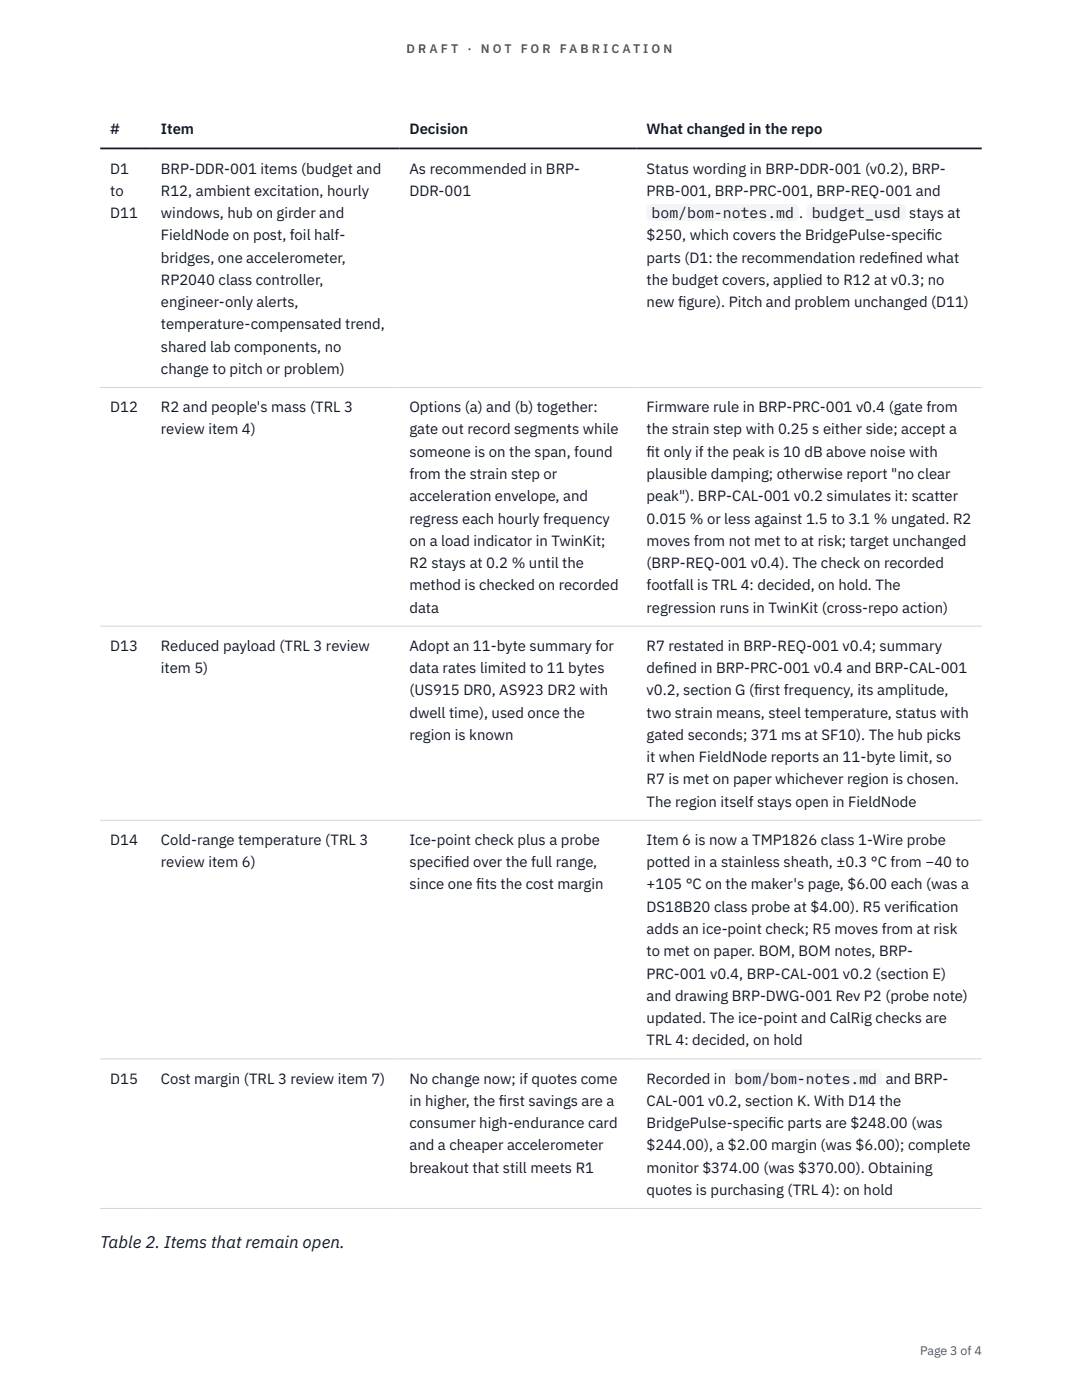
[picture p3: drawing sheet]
<svg xmlns="http://www.w3.org/2000/svg" width="216mm" height="279mm" viewBox="0 0 216 279" stroke-linecap="round" stroke-linejoin="round" font-family="sans-serif">
<defs><g id="words">
<text font-size="3.4" fill="#111827" x="20" y="249.1">Table 2. Items that remain open.</text>
<g font-size="3" fill="#111827">
<text x="22" y="26.8">#</text>
<text x="32.1" y="26.8">Item</text>
<text x="81.7" y="26.8">Decision</text>
<text x="129" y="26.8">What changed in the repo</text>
<text x="22" y="34.6">D1</text>
<text x="32.1" y="34.6">BRP-DDR-001 items (budget and</text>
<text x="81.7" y="34.6">As recommended in BRP-</text>
<text x="129" y="34.6">Status wording in BRP-DDR-001 (v0.2), BRP-</text>
<text x="22" y="39.1">to</text>
<text x="32.1" y="39.1">R12, ambient excitation, hourly</text>
<text x="81.7" y="39.1">DDR-001</text>
<text x="129" y="39.1">PRB-001, BRP-PRC-001, BRP-REQ-001 and</text>
<text x="22" y="43.5">D11</text>
<text x="32.1" y="43.5">windows, hub on girder and</text>
<text x="32.1" y="48">FieldNode on post, foil half-</text>
<text x="129" y="48">$250, which covers the BridgePulse-specif</text>
<text x="130" y="43.5">bom/bom-notes.md</text>
<text x="159.5" y="43.5">.</text>
<text x="162" y="43.5">budget_usd</text>
<text x="181.4" y="43.5">stays at</text>
<text x="184.9" y="48">ic</text>
<text x="32.1" y="52.4">bridges, one accelerometer,</text>
<text x="129" y="52.4">parts (D1: the recommendation redef</text>
<text x="177.5" y="52.4">ined what</text>
<text x="32.1" y="56.9">RP2040 class controller,</text>
<text x="129" y="56.9">the budget covers, applied to R12 at v0.3; no</text>
<text x="32.1" y="61.3">engineer-only alerts,</text>
<text x="32.1" y="65.7">temperature-compensated trend,</text>
<text x="129" y="61.3">new f</text>
<text x="135.3" y="61.3">igure). Pitch and problem unchanged (D11)</text>
<text x="32.1" y="70.2">shared lab components, no</text>
<text x="32.1" y="74.6">change to pitch or problem)</text>
<text x="22" y="82.3">D12</text>
<text x="32.1" y="82.3">R2 and people's mass (TRL 3</text>
<text x="81.7" y="82.3">Options (a) and (b) together:</text>
<text x="129" y="82.3">Firmware rule in BRP-PRC-001 v0.4 (gate from</text>
<text x="32.1" y="86.7">review item 4)</text>
<text x="81.7" y="86.7">gate out record segments while</text>
<text x="129" y="86.7">the strain step with 0.25 s either side; accept a</text>
<text x="81.7" y="91.1">someone is on the span, found</text>
<text x="81.7" y="95.6">from the strain step or</text>
<text x="129" y="91.1">f</text>
<text x="129" y="91.1">it only if the peak is 10 dB above noise with</text>
<text x="129" y="95.6">plausible damping; otherwise report &quot;no clear</text>
<text x="81.7" y="100">acceleration envelope, and</text>
<text x="129" y="100">peak&quot;). BRP-CAL-001 v0.2 simulates it: scatter</text>
<text x="81.7" y="104.5">regress each hourly frequency</text>
<text x="129" y="104.5">0.015 % or less against 1.5 to 3.1 % ungated. R2</text>
<text x="81.7" y="108.9">on a load indicator in TwinKit;</text>
<text x="81.7" y="113.4">R2 stays at 0.2 % until the</text>
<text x="129" y="108.9">moves from not met to at risk; target unchanged</text>
<text x="129" y="113.4">(BRP-REQ-001 v0.4). The check on recorded</text>
<text x="81.7" y="117.8">method is checked on recorded</text>
<text x="129" y="117.8">footfall is TRL 4: decided, on hold. The</text>
<text x="81.7" y="122.3">data</text>
<text x="129" y="122.3">regression runs in TwinKit (cross-repo action)</text>
<text x="22" y="129.9">D13</text>
<text x="32.1" y="129.9">Reduced payload (TRL 3 review</text>
<text x="81.7" y="129.9">Adopt an 11-byte summary for</text>
<text x="129" y="129.9">R7 restated in BRP-REQ-001 v0.4; summary</text>
<text x="32.1" y="134.3">item 5)</text>
<text x="81.7" y="134.3">data rates limited to 11 bytes</text>
<text x="129" y="134.3">def</text>
<text x="132.4" y="134.3">ined in BRP-PRC-001 v0.4 and BRP-CAL-001</text>
<text x="81.7" y="138.8">(US915 DR0, AS923 DR2 with</text>
<text x="81.7" y="143.2">dwell time), used once the</text>
<text x="129" y="138.8">v0.2, section G (f</text>
<text x="129" y="143.2">two strain means, steel temperature, status with</text>
<text x="150.5" y="138.8">irst frequency, its amplitude,</text>
<text x="81.7" y="147.7">region is known</text>
<text x="129" y="147.7">gated seconds; 371 ms at SF10). The hub picks</text>
<text x="129" y="152.1">it when FieldNode reports an 11-byte limit, so</text>
<text x="129" y="156.6">R7 is met on paper whichever region is chosen.</text>
<text x="129" y="161">The region itself stays open in FieldNode</text>
<text x="22" y="168.6">D14</text>
<text x="32.1" y="168.6">Cold-range temperature (TRL 3</text>
<text x="32.1" y="173.1">review item 6)</text>
<text x="81.7" y="168.6">Ice-point check plus a probe</text>
<text x="81.7" y="173.1">specif</text>
<text x="88.7" y="173.1">ied over the full range,</text>
<text x="129" y="168.6">Item 6 is now a TMP1826 class 1-Wire probe</text>
<text x="129" y="173.1">potted in a stainless sheath, ±0.3 °C from −40 to</text>
<text x="81.7" y="177.5">since one f</text>
<text x="95" y="177.5">its the cost margin</text>
<text x="129" y="177.5">+105 °C on the maker's page, $6.00 each (was a</text>
<text x="129" y="182">DS18B20 class probe at $4.00). R5 verif</text>
<text x="181.4" y="182">ication</text>
<text x="129" y="186.4">adds an ice-point check; R5 moves from at risk</text>
<text x="129" y="190.8">to met on paper. BOM, BOM notes, BRP-</text>
<text x="129" y="195.3">PRC-001 v0.4, BRP-CAL-001 v0.2 (section E)</text>
<text x="129" y="199.7">and drawing BRP-DWG-001 Rev P2 (probe note)</text>
<text x="129" y="204.2">updated. The ice-point and CalRig checks are</text>
<text x="129" y="208.6">TRL 4: decided, on hold</text>
<text x="22" y="216.2">D15</text>
<text x="32.1" y="216.2">Cost margin (TRL 3 review item 7)</text>
<text x="81.7" y="216.2">No change now; if quotes come</text>
<text x="81.7" y="220.7">in higher, the f</text>
<text x="99.5" y="220.7">irst savings are a</text>
<text x="129" y="216.2">Recorded in</text>
<text x="129" y="220.7">CAL-001 v0.2, section K. With D14 the</text>
<text x="146.6" y="216.2">bom/bom-notes.md</text>
<text x="176.7" y="216.2">and BRP-</text>
<text x="81.7" y="225.1">consumer high-endurance card</text>
<text x="129" y="225.1">BridgePulse-specif</text>
<text x="153.3" y="225.1">ic parts are $248.00 (was</text>
<text x="81.7" y="229.6">and a cheaper accelerometer</text>
<text x="129" y="229.6">$244.00), a $2.00 margin (was $6.00); complete</text>
<text x="81.7" y="234">breakout that still meets R1</text>
<text x="129" y="234">monitor $374.00 (was $370.00). Obtaining</text>
<text x="129" y="238.5">quotes is purchasing (TRL 4): on hold</text>
</g>
<g font-size="2.5" fill="#b45309">
<text x="81.1" y="10.5">D R A F T</text>
<text x="93.3" y="10.5">·</text>
<text x="95.9" y="10.5">N O T</text>
<text x="103.9" y="10.5">F O R</text>
<text x="111.7" y="10.5">F A B R I C A T I O N</text>
</g>
<text font-size="2.5" fill="#4b5563" x="183.6" y="270.3">Page 3 of 4</text>
</g></defs>
<path d="M20 77.3h175.9M20 125h175.9M20 163.7h175.9M20 211.3h175.9M20 241.2h175.9" fill="none" stroke="#d1d5db" stroke-width=".2"/>
<path d="M20 29.6h175.9" fill="none" stroke="#111827" stroke-width=".35"/>
<g fill="#f3f4f6">
<path d="M129 40.7h30.5v3.4h-30.5z"/>
<path d="M161 40.7h19.7v3.4h-19.7z"/>
<path d="M145.6 213.5h30.4v3.3h-30.4z"/>
</g>
<use href="#words"/>
</svg>
